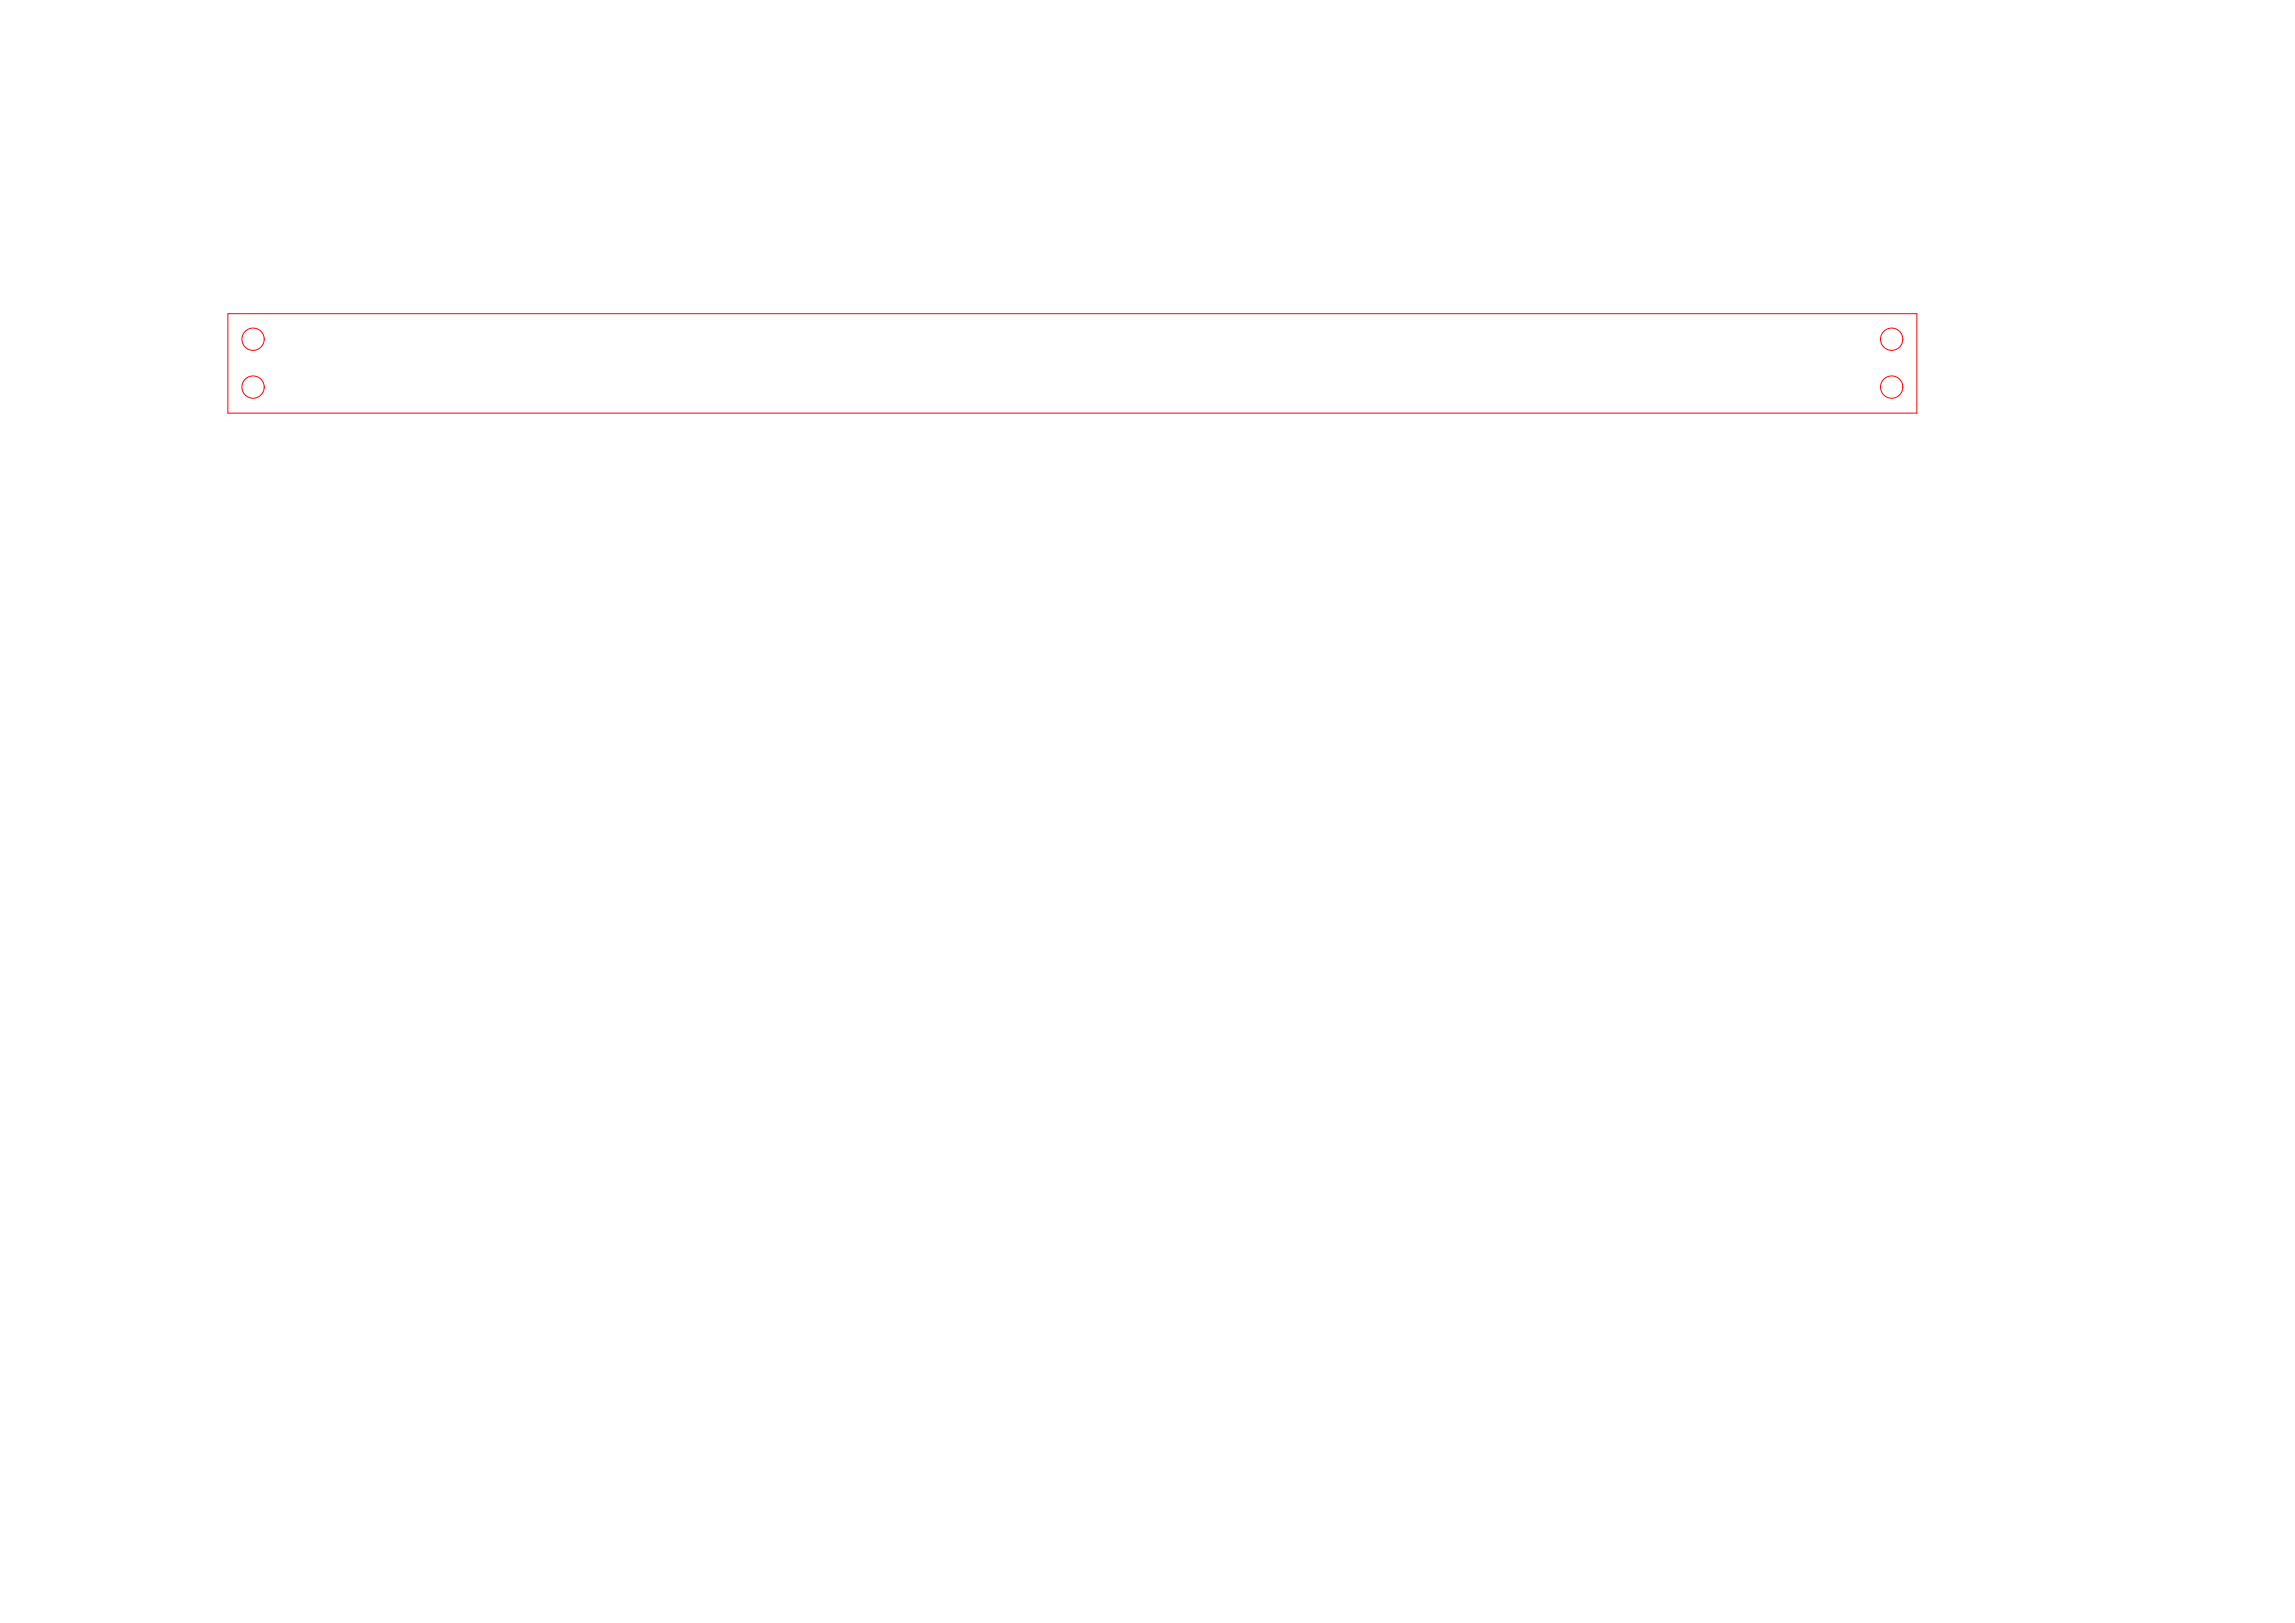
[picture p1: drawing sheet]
<svg xmlns="http://www.w3.org/2000/svg" width="2310mm" height="1633mm" viewBox="0 0 2310 1633" stroke-linecap="round" stroke-linejoin="round" font-family="sans-serif">
<!-- layer: 0 -->
<g fill="none" stroke="#f00" stroke-width="1.01">
<path d="M229 316h1700v100h-1700z"/>
<circle cx="255" cy="341" r="11"/>
<circle cx="1904" cy="341" r="11"/>
<circle cx="255" cy="390" r="11"/>
<circle cx="1904" cy="390" r="11"/>
</g>
</svg>
